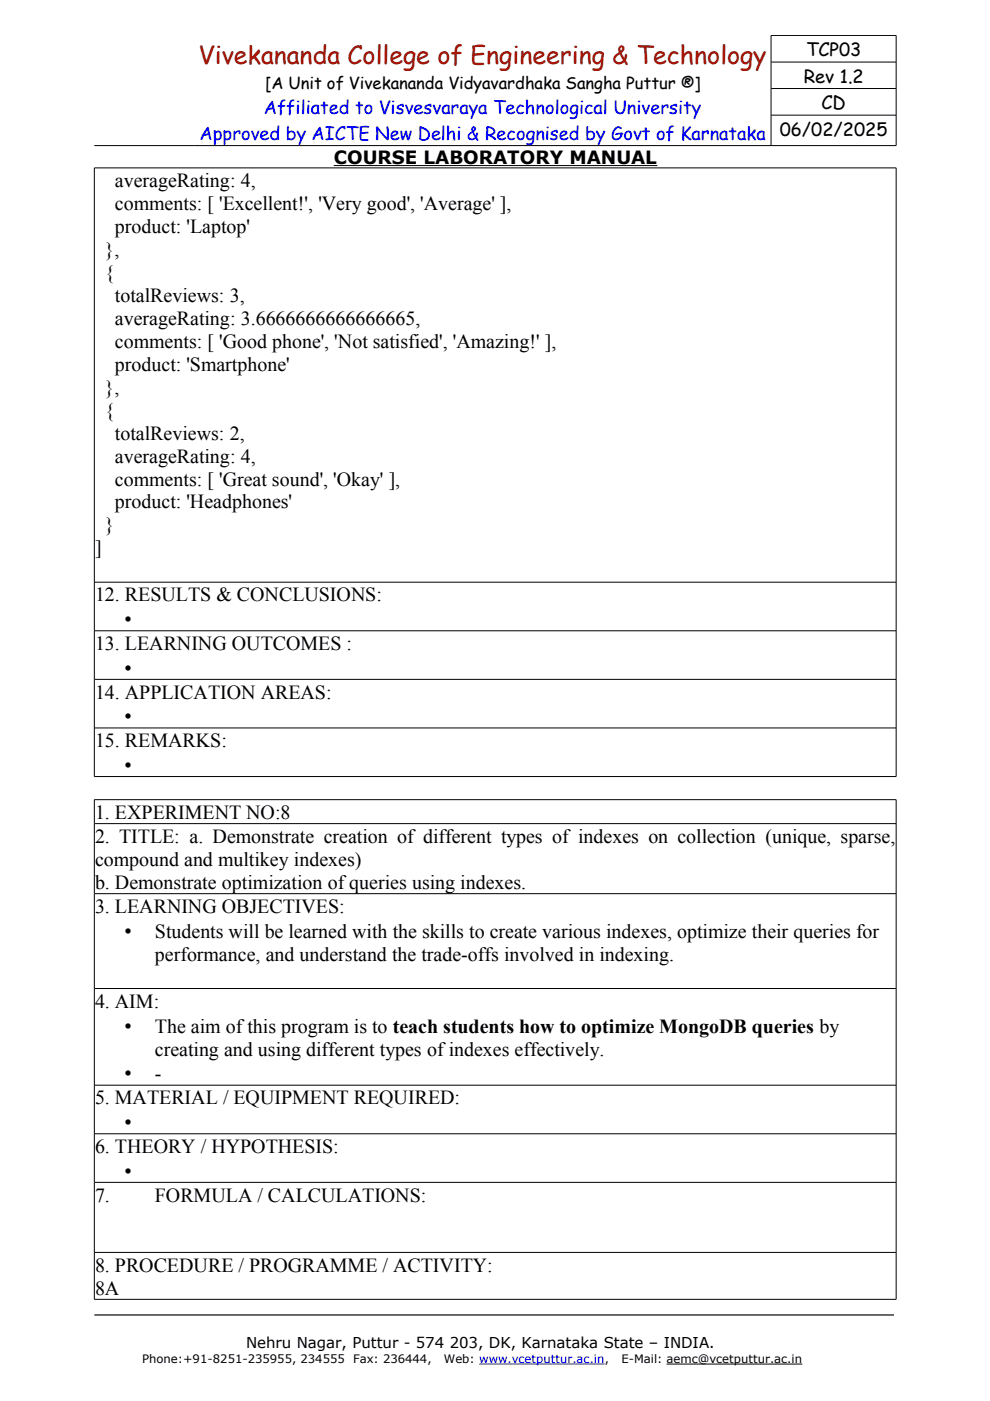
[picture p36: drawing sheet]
<svg xmlns="http://www.w3.org/2000/svg" width="210mm" height="297mm" viewBox="0 0 210 297" stroke-linecap="round" stroke-linejoin="round" font-family="sans-serif">
<defs><g id="words">
<text font-size="5.3" fill="#a41100" x="42.1" y="13.5">Vivekananda College of Engineering &amp; Technology</text>
<g font-size="4.2">
<text x="24.4" y="39.7">averageRating: 4,</text>
<text x="24.4" y="44.5">comments: [ 'Excellent!', 'Very good', 'Average' ],</text>
<text x="24.4" y="49.4">product: 'Laptop'</text>
<text x="22.3" y="54.3">},</text>
<text x="22.3" y="59.1">{</text>
<text x="24.4" y="64">totalReviews: 3,</text>
<text x="24.4" y="68.9">averageRating: 3.6666666666666665,</text>
<text x="24.4" y="73.7">comments: [ 'Good phone', 'Not satisfied', 'Amazing!' ],</text>
<text x="22.3" y="83.5">},</text>
<text x="24.4" y="78.6">product: 'Smartphone'</text>
<text x="22.3" y="88.3">{</text>
<text x="24.4" y="93.2">totalReviews: 2,</text>
<text x="24.4" y="98.1">averageRating: 4,</text>
<text x="24.4" y="102.9">comments: [ 'Great sound', 'Okay' ],</text>
<text x="24.4" y="107.8">product: 'Headphones'</text>
<text x="22.3" y="112.7">}</text>
<text x="20.1" y="117.5">]</text>
<text x="20.1" y="127.5">12. RESULTS &amp; CONCLUSIONS:</text>
<text x="20.1" y="137.8">13. LEARNING OUTCOMES :</text>
<text x="26.5" y="132.8">•</text>
<text x="26.5" y="143.1">•</text>
<text x="20.1" y="148.1">14. APPLICATION AREAS:</text>
<text x="26.5" y="153.4">•</text>
<text x="20.1" y="158.4">15. REMARKS:</text>
<text x="26.5" y="163.7">•</text>
<text x="20.1" y="173.6">1. EXPERIMENT NO:8</text>
<text x="20.1" y="178.7">2. TITLE: a. Demonstrate creation of different types of indexes on collection (unique, sparse,</text>
<text x="20.1" y="183.6">compound and multikey indexes)</text>
<text x="20.1" y="188.5">b. Demonstrate optimization of queries using indexes.</text>
<text x="20.1" y="193.5">3. LEARNING OBJECTIVES:</text>
<text x="26.5" y="198.8">•</text>
<text x="32.8" y="198.8">Students will be learned with the skills to create various indexes, optimize their queries for</text>
<text x="32.8" y="203.7">performance, and understand the trade-offs involved in indexing.</text>
<text x="20.1" y="213.6">4. AIM:</text>
<text x="26.5" y="218.9">•</text>
<text x="32.8" y="218.9">The aim of this program is to teach students how to optimize MongoDB queries by</text>
<text x="32.8" y="223.8">creating and using different types of indexes effectively.</text>
<text x="26.5" y="229.1">•</text>
<text x="32.8" y="229.1">-</text>
<text x="20.1" y="234.2">5. MATERIAL / EQUIPMENT REQUIRED:</text>
<text x="26.5" y="239.4">•</text>
<text x="20.1" y="244.5">6. THEORY / HYPOTHESIS:</text>
<text x="26.5" y="249.7">•</text>
<text x="20.1" y="254.8">7.</text>
<text x="32.8" y="254.8">FORMULA / CALCULATIONS:</text>
<text x="20.1" y="269.6">8. PROCEDURE / PROGRAMME / ACTIVITY:</text>
<text x="20.1" y="274.5">8A</text>
</g>
<g font-size="3.9">
<text x="170.9" y="11.9">TCP03</text>
<text x="170.4" y="17.5">Rev 1.2</text>
<text x="174.2" y="23.2">CD</text>
<text x="165.3" y="28.8">06/02/2025</text>
<text x="70.8" y="34.8">COURSE LABORATORY MANUAL</text>
</g>
<g font-size="3.9" fill="#00f">
<text x="42.3" y="29.6">Approved by AICTE New Delhi &amp; Recognised by Govt of Karnataka</text>
<text x="55.9" y="24.2">Affiliated to Visvesvaraya Technological University</text>
</g>
<text font-size="3.5" x="56.2" y="18.9">[A Unit of Vivekananda Vidyavardhaka Sangha Puttur ®]</text>
<text font-size="3.2" x="52.2" y="285.9">Nehru Nagar, Puttur - 574 203, DK, Karnataka State – INDIA.</text>
<g font-size="2.5">
<text x="30.2" y="289">Phone:+91-8251-235955, 234555</text>
<text x="74.9" y="289">Fax: 236444,</text>
<text x="94.1" y="289">Web: www.vcetputtur.ac.in,</text>
<text x="131.8" y="289">E-Mail: aemc@vcetputtur.ac.in</text>
</g>
</g></defs>
<g fill="none" stroke="#000" stroke-width=".21">
<path d="M163.5 13.2h26.5M163.5 18.8h26.5M20 30.9h170v-23.4h-26.5v23.4M20 35.6h170v129h-170zM70.8 35.1h68.6M163.5 24.4h26.5M20 123.4h170M20 133.7h170M20 144h170M20 154.3h170M20 169.5h170v106h-170zM20 174.6h170"/>
<path d="M20 189.5h170M20 209.6h170M20 230.1h170M20 240.4h170M20 250.7h170M20 265.5h170"/>
</g>
<path d="M32.8 250.8h57.7v4.9h-57.7z" fill-rule="evenodd" fill="#fff"/>
<path d="M101.6 289.2h26.6" fill="none" stroke="#00f" stroke-width=".21"/>
<path d="M141.3 289.2h28.8" fill="none" stroke="#000" stroke-width=".21"/>
<path d="M20 278.8h169.5" fill="none" stroke="#000" stroke-width=".25"/>
<use href="#words"/>
</svg>
